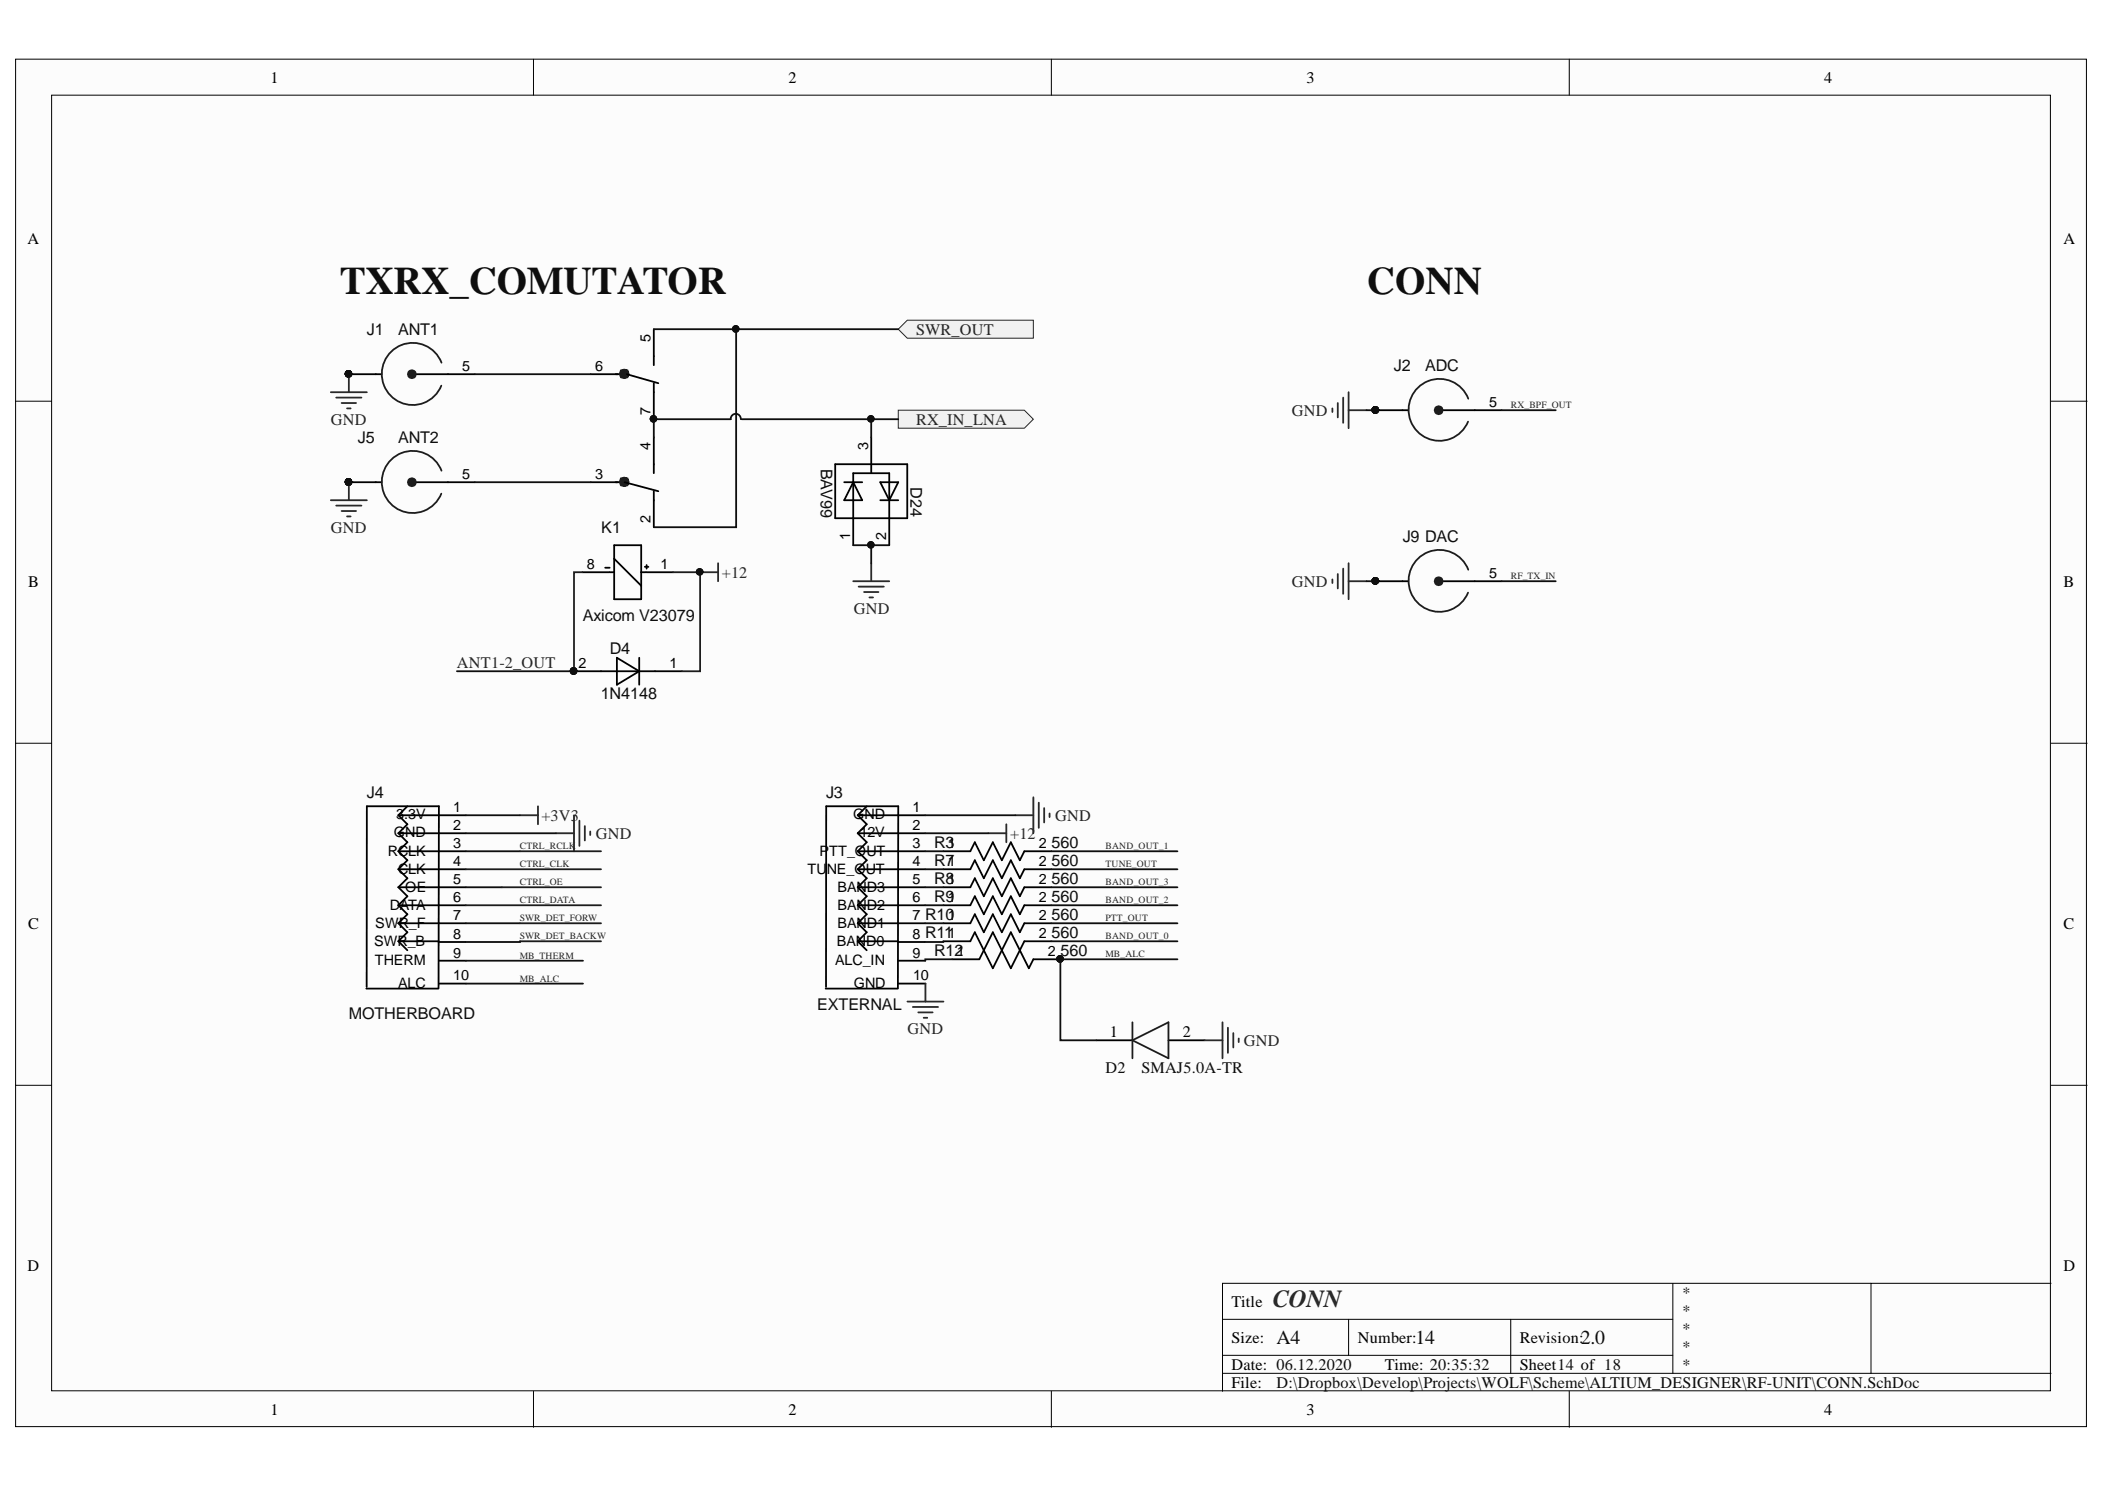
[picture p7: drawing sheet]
<svg xmlns="http://www.w3.org/2000/svg" width="297mm" height="210mm" viewBox="0 0 297 210" stroke-linecap="round" stroke-linejoin="round" font-family="sans-serif">
<defs><g id="words">
<g font-size="5.5" fill="#0e0e0e">
<text x="48" y="41.4">TXRX_COMUTATOR</text>
<text x="192.9" y="41.4">CONN</text>
</g>
<text font-size="3.5" fill="#262626" x="179.6" y="184.4">CONN</text>
<g font-size="2.8" fill="#0e0e0e">
<text x="180.1" y="189.6">A4</text>
<text x="199.7" y="189.6">14</text>
<text x="223.1" y="189.6">2.0</text>
</g>
<g font-size="2.3">
<text x="38.2" y="11.7">1</text>
<text x="111.2" y="11.7">2</text>
<text x="184.3" y="11.7">3</text>
<text x="257.4" y="11.7">4</text>
<text x="3.9" y="34.5">A</text>
<text x="291.2" y="34.5">A</text>
<text x="4" y="82.8">B</text>
<text x="291.2" y="82.8">B</text>
<text x="4" y="131">C</text>
<text x="291.2" y="131">C</text>
<text x="156.6" y="146.2">1</text>
<text x="166.9" y="146.2">2</text>
<text x="3.9" y="179.3">D</text>
<text x="291.2" y="179.3">D</text>
<text x="173.8" y="184.4">Title</text>
<text x="173.8" y="189.4">Size:</text>
<text x="191.6" y="189.4">Number:</text>
<text x="214.5" y="189.4">Revision:</text>
<text x="173.8" y="193.2">Date: 06.12.2020</text>
<text x="173.8" y="195.8">File:</text>
<text x="195.4" y="193.2">Time: 20:35:32</text>
<text x="214.5" y="193.2">Sheet14 of 18</text>
<text x="38.2" y="199.6">1</text>
<text x="111.2" y="199.6">2</text>
<text x="184.3" y="199.6">3</text>
<text x="257.4" y="199.6">4</text>
</g>
<g font-size="2.3" fill="#0e0e0e">
<text x="51.8" y="47.2">J1</text>
<text x="56.2" y="47.2">ANT1</text>
<text x="196.7" y="52.3">J2</text>
<text x="201.1" y="52.3">ADC</text>
<text x="50.5" y="62.5">J5</text>
<text x="56.2" y="62.5">ANT2</text>
<text x="115.8" y="66.1" transform="rotate(90 115.8 66.1)">BAV99</text>
<text x="128.5" y="68.6" transform="rotate(90 128.5 68.6)">D24</text>
<text x="84.9" y="75.1">K1</text>
<text x="198" y="76.4">J9 DAC</text>
<text x="82.2" y="87.6">Axicom V23079</text>
<text x="86" y="92.2">D4</text>
<text x="84.8" y="98.6">1N4148</text>
<text x="51.8" y="112.6">J4</text>
<text x="116.6" y="112.6">J3</text>
<text x="131.8" y="119.6">R3</text>
<text x="148.4" y="119.6">560</text>
<text x="131.8" y="122.1">R7</text>
<text x="131.8" y="124.7">R8</text>
<text x="148.4" y="122.1">560</text>
<text x="148.4" y="124.7">560</text>
<text x="131.8" y="127.2">R9</text>
<text x="148.4" y="127.2">560</text>
<text x="148.4" y="129.7">560</text>
<text x="131.8" y="134.8">R12</text>
<text x="148.4" y="132.3">560</text>
<text x="149.7" y="134.8">560</text>
<text x="49.2" y="143.7">MOTHERBOARD</text>
<text x="115.3" y="142.4">EXTERNAL</text>
<text x="156" y="151.3">D2</text>
<text x="161.1" y="151.3">SMAJ5.0A-TR</text>
<text x="237.3" y="183.1">*</text>
<text x="237.3" y="185.6">*</text>
<text x="237.3" y="188.2">*</text>
<text x="237.3" y="190.7">*</text>
<text x="180.1" y="195.8">D:\Dropbox\Develop\Projects\WOLF\Scheme\ALTIUM_DESIGNER\RF-UNIT\CONN.SchDoc</text>
<text x="237.3" y="193.2">*</text>
</g>
<g font-size="2.3" fill="#262626">
<text x="129.3" y="47.2">SWR_OUT</text>
<text x="46.7" y="59.9">GND</text>
<text x="129.3" y="59.9">RX_IN_LNA</text>
<text x="182.3" y="58.7">GND</text>
<text x="46.7" y="75.1">GND</text>
<text x="101.9" y="81.5">+12</text>
<text x="182.3" y="82.8">GND</text>
<text x="120.5" y="86.6">GND</text>
<text x="64.5" y="94.2">ANT1-2_OUT</text>
<text x="76.4" y="115.8">+3V3</text>
<text x="84.1" y="118.3">GND</text>
<text x="142.5" y="118.3">+12</text>
<text x="148.9" y="115.8">GND</text>
<text x="128.1" y="145.9">GND</text>
<text x="175.5" y="147.5">GND</text>
</g>
<g font-size="2">
<text x="65.2" y="52.3">5</text>
<text x="84" y="52.3">6</text>
<text x="91.8" y="48.2" transform="rotate(-90 91.8 48.2)">5</text>
<text x="91.8" y="58.5" transform="rotate(-90 91.8 58.5)">7</text>
<text x="210.1" y="57.4">5</text>
<text x="91.8" y="63.5" transform="rotate(-90 91.8 63.5)">4</text>
<text x="122.5" y="63.5" transform="rotate(-90 122.5 63.5)">3</text>
<text x="65.2" y="67.6">5</text>
<text x="84" y="67.6">3</text>
<text x="91.8" y="73.7" transform="rotate(-90 91.8 73.7)">2</text>
<text x="120" y="76.2" transform="rotate(-90 120 76.2)">1</text>
<text x="125" y="76.2" transform="rotate(-90 125 76.2)">2</text>
<text x="82.8" y="80.3">8</text>
<text x="93.2" y="80.3">1</text>
<text x="210.1" y="81.6">5</text>
<text x="81.6" y="94.2">2</text>
<text x="94.5" y="94.2">1</text>
<text x="55.6" y="118.1">GND</text>
<text x="55.9" y="115.5">3.3V</text>
<text x="64" y="119.7">3</text>
<text x="64" y="117.1">2</text>
<text x="64" y="114.5">1</text>
<text x="120.4" y="115.5">GND</text>
<text x="121.3" y="118.1">12V</text>
<text x="128.8" y="119.7">3</text>
<text x="128.8" y="117.1">2</text>
<text x="128.8" y="114.5">1</text>
<text x="133.7" y="119.7">1</text>
<text x="146.6" y="119.7">2</text>
<text x="54.7" y="120.7">RCLK</text>
<text x="56.2" y="123.2">CLK</text>
<text x="57.2" y="125.8">OE</text>
<text x="64" y="124.8">5</text>
<text x="64" y="122.2">4</text>
<text x="114" y="123.2">TU</text>
<text x="115.6" y="120.7">PTT_OUT</text>
<text x="116.7" y="123.2">NE_OUT</text>
<text x="118.2" y="125.8">BAND3</text>
<text x="128.8" y="124.8">5</text>
<text x="128.8" y="122.2">4</text>
<text x="133.7" y="122.2">1</text>
<text x="133.7" y="124.8">1</text>
<text x="146.6" y="122.2">2</text>
<text x="146.6" y="124.8">2</text>
<text x="53" y="130.8">SWR_F</text>
<text x="55" y="128.3">DATA</text>
<text x="64" y="129.8">7</text>
<text x="64" y="127.3">6</text>
<text x="118.2" y="130.8">BAND1</text>
<text x="118.2" y="128.3">BAND2</text>
<text x="128.8" y="129.8">7 R10</text>
<text x="128.8" y="127.3">6</text>
<text x="133.7" y="127.3">1</text>
<text x="133.7" y="129.8">1</text>
<text x="146.6" y="127.3">2</text>
<text x="146.6" y="129.8">2</text>
<text x="52.8" y="133.5">SWR_B</text>
<text x="52.9" y="136.1">THERM</text>
<text x="64" y="135.1">9</text>
<text x="64" y="132.5">8</text>
<text x="117.8" y="136.1">ALC_IN</text>
<text x="118.1" y="133.5">BAND0</text>
<text x="128.8" y="135.1">9</text>
<text x="128.8" y="132.5">8 R111</text>
<text x="135" y="134.9">1</text>
<text x="146.6" y="132.4">2</text>
<text x="147.9" y="134.9">2</text>
<text x="56.2" y="139.3">ALC</text>
<text x="64" y="138.3">10</text>
<text x="120.5" y="139.3">GND</text>
<text x="128.8" y="138.3">10</text>
</g>
<g font-size="1.4" fill="#262626">
<text x="213.2" y="57.6">RX_BPF_OUT</text>
<text x="213.2" y="81.7">RF_TX_IN</text>
<text x="73.3" y="119.8">CTRL_RCLK</text>
<text x="156" y="119.8">BAND_OUT_1</text>
<text x="73.3" y="122.3">CTRL_CLK</text>
<text x="73.3" y="124.8">CTRL_OE</text>
<text x="156" y="124.8">BAND_OUT_3</text>
<text x="156" y="122.3">TUNE_OUT</text>
<text x="73.3" y="127.4">CTRL_DATA</text>
<text x="73.3" y="129.9">SWR_DET_FORW</text>
<text x="156" y="129.9">PTT_OUT</text>
<text x="156" y="127.4">BAND_OUT_2</text>
<text x="73.3" y="132.5">SWR_DET_BACKW</text>
<text x="73.3" y="135.2">MB_THERM</text>
<text x="156" y="132.5">BAND_OUT_0</text>
<text x="156" y="135">MB_ALC</text>
<text x="73.3" y="138.5">MB_ALC</text>
</g>
</g></defs>
<g fill="#fcfcfc" stroke="#000" stroke-width=".14">
<path d="M2.2 8.3h292.2v192.9h-292.2z"/>
<path d="M7.3 13.4h282v182.8h-282z"/>
</g>
<g fill="none" stroke="#000" stroke-width=".14">
<path d="M75.3 8.3v5.1M148.4 8.3v5.1M221.4 8.3v5.1M2.2 56.6h5.1M289.4 56.6h5.1M2.2 104.8h5.1M289.4 104.8h5.1M2.2 153.1h5.1M289.4 153.1h5.1M75.3 196.3v5M148.4 196.3v5M172.5 186.1h63.6"/>
<path d="M172.5 193.7h116.9M172.5 191.2h63.6M190.3 186.1v5.1M213.2 186.1v7.6M221.4 196.3v5M236.1 181v12.7M264 181h-91.5v15.3M289.4 181h-25.4v12.7"/>
</g>
<g fill="none" stroke="#000" stroke-width=".25">
<path d="M53 52.8h.8M58.4 52.8h4.8M56.2 117.5l1.3 1.3-1.3 1.3M56.2 117.5h9.5M56.2 115l1.3 1.3-1.3 1.2M56.2 115h9.5M57.5 113.7l-1.3 1.3M51.7 139.5h10.2M51.7 139.2l.1-25.5h10.1v25.7M56.2 132.8h5.7M56.2 132.8l1.3 1.3M56.2 130.2l1.3 1.3-1.3 1.3"/>
<path d="M56.2 130.2h9.5M56.2 127.7l1.3 1.3-1.3 1.2M56.2 127.7h9.5M56.2 125.2l1.3 1.2-1.3 1.3M56.2 125.2h9.5M56.2 122.6l1.3 1.3-1.3 1.3M56.2 122.6h9.5M56.2 120.1l1.3 1.3-1.3 1.2M56.2 120.1h9.5M61.9 132.9h3.8M61.9 135.5h3.8M62 138.7h3.8"/>
</g>
<g fill="none" stroke="#262626" stroke-width=".25">
<path d="M188 57.6v.5M188.8 56.9v2M189.5 56.1v3.5M190.3 55.3v5.1M190.3 57.9h2.5M190.3 79.5v5M188 81.7v.5M188.8 81v2M189.5 80.2v3.6M190.3 82h2.5M73.4 115h2.5M75.9 113.7v2.6"/>
<path d="M78.5 117.5h2.5M81 115v5.1M81.8 115.8v3.5M82.5 116.5v2.1M83.3 117.3v.5"/>
</g>
<path d="M65.7 115h7.7M65.7 117.5h12.8M65.7 120.1h7.7M65.7 125.2h5.1M65.7 130.2h7.7" fill="none" stroke="#0e0e0e" stroke-width=".25"/>
<path d="M65.7 122.6h19.1M65.7 127.7h19.1M70.8 125.2h14M73.4 120.1h11.4M73.4 130.2h11.4M73.4 132.8h11.4" fill="none" stroke="#1c1c1c" stroke-width=".25"/>
<circle cx="58.1" cy="52.8" r=".55" fill="#1c1c1c"/>
<g fill="none" stroke="#1c1c1c" stroke-width=".25">
<path d="M62.3 51.2a4.4 4.4 0 0 0-6.7-1.9 4.4 4.4 0 0 0 0 6.9 4.4 4.4 0 0 0 6.7-1.8"/>
<circle cx="58.1" cy="52.8" r=".56"/>
</g>
<path d="M49.2 52.8h3.8M63.2 52.8h3.8M117.9 65.5h10.1v7.6h-10.1zM119.1 68h2.6M120.4 76.9v-10.1h5.1v10.1M120.4 68l1.3 2.6h-2.6zM122.9 61.7v5.1M124.2 70.6h2.6M124.2 68h2.6l-1.3 2.6z" fill="none" stroke="#000" stroke-width=".25"/>
<circle cx="49.2" cy="52.7" r=".46" fill="#0e0e0e" stroke="#0e0e0e" stroke-width=".14"/>
<path d="M46.7 55.3h5.1M47.4 56.1h3.6M48.2 56.9h2M49 57.6h.5M49.2 52.8v2.5M122.9 79.5v2.5M120.4 82h5.1M121.2 82.8h3.5M121.9 83.5h2.1M122.7 84.3h.5" fill="none" stroke="#262626" stroke-width=".25"/>
<g fill="#f0f0f0" stroke="#262626" stroke-width=".14">
<path d="M126.8 57.9h17.7l1.3 1.2-1.3 1.3h-17.7z" fill-rule="evenodd"/>
<path d="M126.8 46.4l1.2-1.2h17.8v2.5h-17.8z" fill-rule="evenodd"/>
</g>
<path d="M197.9 57.9h.8M203.3 57.9h4.8" fill="none" stroke="#000" stroke-width=".25"/>
<circle cx="203" cy="57.9" r=".55" fill="#1c1c1c"/>
<g fill="none" stroke="#1c1c1c" stroke-width=".25">
<path d="M207.2 56.2a4.4 4.4 0 0 0-6.7-1.9 4.4 4.4 0 0 0-.1 7 4.4 4.4 0 0 0 6.8-1.8"/>
<circle cx="203" cy="57.9" r=".56"/>
</g>
<path d="M194.1 57.9h3.8M208.1 57.9h3.8M197.9 82h.8M203.3 82h4.8" fill="none" stroke="#000" stroke-width=".25"/>
<circle cx="194.1" cy="57.8" r=".46" fill="#0e0e0e" stroke="#0e0e0e" stroke-width=".14"/>
<circle cx="203" cy="82" r=".55" fill="#1c1c1c"/>
<g fill="none" stroke="#1c1c1c" stroke-width=".25">
<path d="M207.2 80.4a4.4 4.4 0 0 0-6.7-2 4.4 4.4 0 0 0-.1 7 4.4 4.4 0 0 0 6.8-1.8"/>
<circle cx="203" cy="82" r=".56"/>
</g>
<g fill="none" stroke="#000" stroke-width=".25">
<path d="M53 68h.8M58.4 68h4.8M194.1 82h3.8M208.1 82h3.8M121 117.5l1.3 1.3-1.3 1.3M121 117.5h9.6M121 115l1.3 1.3-1.3 1.2M121 115h9.6M122.3 113.7l-1.3 1.3M116.5 139.5h10.2M116.6 139.2v-25.5h10.2l-.1 25.7M121 132.8h5.8"/>
<path d="M121 132.8l1.3 1.3M121 130.2l1.3 1.3-1.3 1.3M121 130.2h9.6M121 127.7l1.3 1.3-1.3 1.2M121 127.7h9.6M121 125.2l1.3 1.2-1.3 1.3M121 125.2h9.6M121 122.6l1.3 1.3-1.3 1.3M121 122.6h9.6M121 120.1l1.3 1.3-1.3 1.2M121 120.1h9.6M126.7 132.9h3.8"/>
<path d="M126.8 135.5h3.8M126.8 138.7h3.8"/>
</g>
<g fill="#0e0e0e" stroke="#0e0e0e" stroke-width=".14">
<circle cx="194.1" cy="81.9" r=".46"/>
<circle cx="194.1" cy="57.8" r=".46"/>
<circle cx="122.9" cy="76.9" r=".46"/>
</g>
<path d="M192.8 57.9h1.3M211.9 57.9h7.6M122.9 76.9v2.6M192.8 82h1.3M211.9 82h7.6M130.6 117.5h8.9M130.6 115h12.7" fill="none" stroke="#0e0e0e" stroke-width=".25"/>
<path d="M139.5 117.5h2.5M142 116.3v2.5M143.3 115h2.5M145.8 112.5v5M146.6 113.2v3.6M147.3 114v2M148.1 114.8v.5" fill="none" stroke="#262626" stroke-width=".25"/>
<circle cx="58.1" cy="68" r=".55" fill="#1c1c1c"/>
<g fill="none" stroke="#1c1c1c" stroke-width=".25">
<path d="M62.3 66.4a4.4 4.4 0 0 0-6.7-1.9 4.4 4.4 0 0 0 0 6.9 4.4 4.4 0 0 0 6.7-1.8M82.2 80.7h-1.2v14M95 80.7h3.8v14h-2.5M159.8 146.7l5.1-2.5v5.1zM159.8 144.2v5.1"/>
<circle cx="58.1" cy="68" r=".56"/>
</g>
<g fill="none" stroke="#000" stroke-width=".25">
<path d="M83.4 52.8h4.7M88.4 52.8l4.5 1.3M92.3 46.4v5.1M92.3 54.1v5M49.2 68h3.8M63.2 68h3.8M83.4 68h4.7l4.8 1.3M86.7 76.9h3.8v7.6h-3.8zM86.7 78.8l3.8 3.8M91 80h.5M91.2 79.7v.5M92.3 61.7v5.1"/>
<path d="M92.3 69.3v5.1M81 94.7h15.3M82.2 80.7h3.8M85.4 80.1h.6M86 80.7h.7M87 92.8l3.2 1.9-3.2 1.9zM90.2 92.8v3.8M90.5 80.7h.6M91.2 80.7h3.8M133.1 120.1h3.8l.7-1.3 1.2 2.6 1.3-2.6 1.3 2.6 1.2-2.6 1.3 2.6 .6-1.3h3.9M133.1 125.2h3.8l.7-1.3 1.2 2.5 1.3-2.5 1.3 2.5 1.2-2.5 1.3 2.5 .6-1.2h3.9M133.1 130.2h3.8l.7-1.2 1.2 2.5 1.3-2.5 1.3 2.5 1.2-2.5 1.3 2.5 .6-1.3h3.9"/>
<path d="M133.1 122.6h3.8l.7-1.2 1.2 2.5 1.3-2.5 1.3 2.5 1.2-2.5 1.3 2.5 .6-1.3h3.9M133.1 127.7h3.8l.7-1.3 1.2 2.6 1.3-2.6 1.3 2.6 1.2-2.6 1.3 2.6 .6-1.3h3.9M133.1 132.8h3.8l.7-1.3 2.5 5.1 2.5-5.1 2.6 5.1 .6-1.3h3.8M148.4 132.8h-3.9l-1.9 3.8-2.5-5.1-1.9 3.8h-3.8M154.7 146.7h5.1M164.9 146.7h5.1"/>
</g>
<g fill="#0e0e0e" stroke="#0e0e0e" stroke-width=".14">
<circle cx="49.2" cy="68" r=".46"/>
<circle cx="149.6" cy="135.3" r=".46"/>
<circle cx="80.9" cy="94.7" r=".47"/>
<circle cx="98.7" cy="80.7" r=".46"/>
<circle cx="92.2" cy="59.1" r=".46"/>
<circle cx="103.8" cy="46.4" r=".46"/>
<circle cx="122.9" cy="59.1" r=".46"/>
<circle cx="122.9" cy="76.9" r=".46"/>
</g>
<g fill="none" stroke="#262626" stroke-width=".25">
<path d="M46.7 70.6h5.1M47.4 71.3h3.6M48.2 72.1h2M49 72.8h.5M49.2 68v2.6M101.3 79.5v2.5M98.8 80.7h2.5M130.6 138.7v2.6M128.1 141.3h5M128.8 142h3.6M129.6 142.8h2M130.3 143.6h.5"/>
<path d="M170 146.7h2.5M172.5 144.2v5.1M173.3 145v3.5M174 145.7v2.1M174.8 146.5v.5"/>
</g>
<g fill="none" stroke="#0e0e0e" stroke-width=".25">
<path d="M67 52.8h16.4M92.3 46.4h11.6M104.5 59.1a.71 .71 0 0 0-.7-.7 .71 .71 0 0 0-.7 .7h-10.8v2.6M104.6 59.1h22.2M122.9 59.1v2.6M126.8 46.4h-22.9v28h-11.6M67 68h16.4M120.4 76.9h5.1M64.5 94.7h16.5M65.7 135.5h16.6M65.8 138.7h16.5M73.4 132.8v.1h-7.7"/>
<path d="M130.6 120.1h2.5M130.6 122.6h2.5M130.6 125.2h2.5M130.6 127.7h2.5M130.6 130.2h2.5M133.1 132.8v.1h-2.6M134.4 135.3h-3.8v.2M148.4 120.1h17.8M148.4 122.6h17.8M148.4 125.2h17.8M148.4 127.7h17.8M148.4 130.2h17.8"/>
<path d="M148.4 132.8h17.8M166.2 135.3h-16.6v11.4h5.1"/>
</g>
<path d="M88 52.7h.1v.1h-.1zM88 67.9h.1v.1h-.1z" fill="none" stroke="#1c1c1c" stroke-width="1.3"/>
<use href="#words"/>
</svg>
